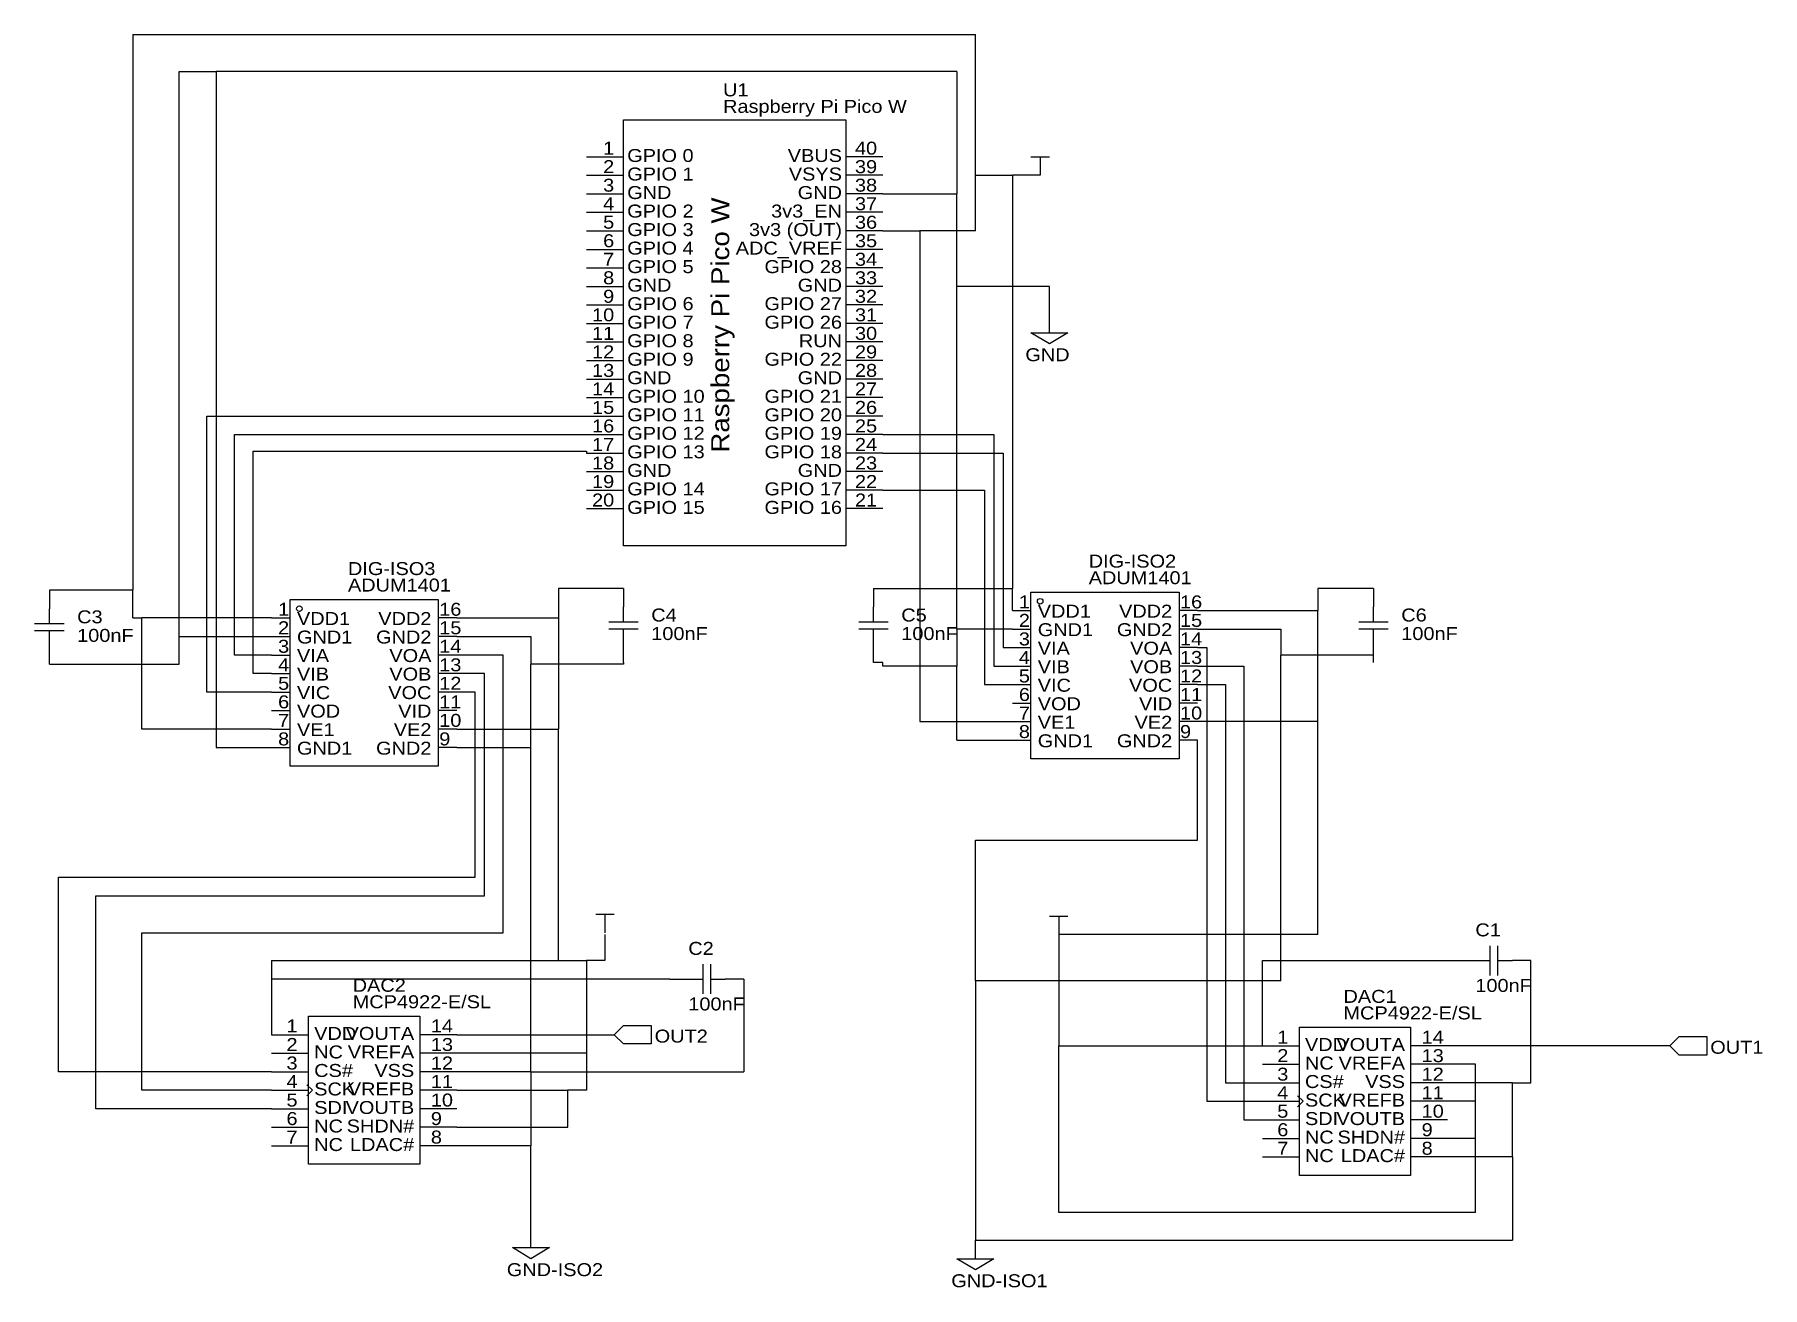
# Model space of a CAD drawing. Header units: millimetres. Extents: x 40 to 277, y -178 to -6.
import ezdxf
from ezdxf.enums import TextEntityAlignment as Align

# ---------------------------------------------------------------- set-up
doc = ezdxf.new("R2010")
doc.units = ezdxf.units.MM
doc.header["$MEASUREMENT"] = 0
doc.styles.get("Standard").update_dxf_attribs({"font": 'arial.ttf'})

msp = doc.modelspace()

# ---------------------------------------------------------------- texts
at = {"color": 1, "true_color": 0x000080, "width": 1.1}
for s, p in [('U1', (134.31, -15.36)), ('Raspberry Pi Pico W', (134.31, -17.62)), ('GND', (175.77, -51.68)), ('DIG-ISO2', (184.46, -79.99)), ('DIG-ISO3', (82.86, -81.01)), ('ADUM1401', (184.46, -82.26)), ('ADUM1401', (82.86, -83.27)), ('DAC2', (83.51, -138.16)), ('DAC1', (219.4, -139.68)), ('MCP4922-E/SL', (83.51, -140.42)), ('MCP4922-E/SL', (219.4, -141.95)), ('OUT2', (124.93, -145.13)), ('OUT1', (269.71, -146.66)), ('GND-ISO2', (104.65, -177.16)), ('GND-ISO1', (165.61, -178.68))]:
    msp.add_text(s, height=1.778, dxfattribs=at).set_placement(p, align=Align.BOTTOM_LEFT)
at = {"color": 1, "true_color": 0x000000, "width": 1.1}
for s, height, p in [('1', 1.78, (119.38, -23.35)), ('2', 1.78, (119.38, -25.89)), ('VBUS', 1.778, (150.62, -24.36)), ('VSYS', 1.778, (150.62, -26.9)), ('3', 1.78, (119.38, -28.43)), ('GND', 1.778, (150.62, -29.44)), ('4', 1.78, (119.38, -30.97)), ('3v3_EN', 1.778, (150.62, -31.98)), ('5', 1.78, (119.38, -33.51)), ('3v3 (OUT)', 1.778, (150.62, -34.52)), ('6', 1.78, (119.38, -36.05)), ('ADC_VREF', 1.778, (150.62, -37.06)), ('7', 1.78, (119.38, -38.59)), ('GPIO 28', 1.778, (150.62, -39.6)), ('8', 1.78, (119.38, -41.13)), ('GND', 1.778, (150.62, -42.14)), ('9', 1.78, (119.38, -43.67)), ('GPIO 27', 1.778, (150.62, -44.68)), ('10', 1.778, (119.38, -46.21)), ('GPIO 26', 1.778, (150.62, -47.22)), ('11', 1.778, (119.38, -48.75)), ('12', 1.778, (119.38, -51.29)), ('RUN', 1.778, (150.62, -49.76)), ('13', 1.778, (119.38, -53.83)), ('GPIO 22', 1.778, (150.62, -52.3)), ('14', 1.778, (119.38, -56.37)), ('GND', 1.778, (150.62, -54.84)), ('15', 1.778, (119.38, -58.91)), ('GPIO 21', 1.778, (150.62, -57.38)), ('16', 1.778, (119.38, -61.45)), ('GPIO 20', 1.778, (150.62, -59.92)), ('GPIO 19', 1.778, (150.62, -62.46)), ('17', 1.778, (119.38, -63.99)), ('GPIO 18', 1.778, (150.62, -65)), ('18', 1.778, (119.38, -66.53)), ('GND', 1.778, (150.62, -67.54)), ('19', 1.778, (119.38, -69.07)), ('GPIO 17', 1.778, (150.62, -70.08)), ('20', 1.778, (119.38, -71.61)), ('GPIO 16', 1.778, (150.62, -72.62)), ('1', 1.78, (74.8, -86.59)), ('1', 1.78, (176.4, -85.58)), ('VDD2', 1.778, (195.91, -86.85)), ('2', 1.78, (74.8, -89.13)), ('VDD2', 1.778, (94.31, -87.86)), ('2', 1.78, (176.4, -88.12)), ('GND2', 1.778, (195.91, -89.39)), ('3', 1.78, (74.8, -91.67)), ('GND2', 1.778, (94.31, -90.4)), ('3', 1.78, (176.4, -90.66)), ('VOA', 1.778, (195.91, -91.93)), ('4', 1.78, (74.8, -94.21)), ('VOA', 1.778, (94.31, -92.94)), ('4', 1.78, (176.4, -93.2)), ('VOB', 1.778, (195.91, -94.47)), ('5', 1.78, (74.8, -96.75)), ('VOB', 1.778, (94.31, -95.48)), ('5', 1.78, (176.4, -95.74)), ('VOC', 1.778, (195.91, -97.01)), ('6', 1.78, (74.8, -99.29)), ('VOC', 1.778, (94.31, -98.02)), ('6', 1.78, (176.4, -98.28)), ('7', 1.78, (74.8, -101.83)), ('VID', 1.778, (94.31, -100.56)), ('7', 1.78, (176.4, -100.82)), ('VID', 1.778, (195.91, -99.55)), ('VE2', 1.778, (94.31, -103.1)), ('8', 1.78, (176.4, -103.36)), ('VE2', 1.778, (195.91, -102.09)), ('8', 1.78, (74.8, -104.37)), ('GND2', 1.778, (94.31, -105.64)), ('GND2', 1.778, (195.91, -104.63)), ('1', 1.78, (75.95, -143.74)), ('2', 1.78, (75.95, -146.28)), ('VOUTA', 1.778, (91.95, -144.76)), ('1', 1.78, (211.84, -145.27)), ('VOUTA', 1.778, (227.84, -146.28)), ('3', 1.78, (75.95, -148.82)), ('VREFA', 1.778, (91.95, -147.3)), ('2', 1.78, (211.84, -147.81)), ('VREFA', 1.778, (227.84, -148.82)), ('4', 1.78, (75.95, -151.36)), ('VSS', 1.778, (91.95, -149.84)), ('3', 1.78, (211.84, -150.35)), ('VSS', 1.778, (227.84, -151.36)), ('5', 1.78, (75.95, -153.9)), ('VREFB', 1.778, (91.95, -152.38)), ('4', 1.78, (211.84, -152.89)), ('VREFB', 1.778, (227.84, -153.9)), ('VOUTB', 1.778, (91.95, -154.92)), ('5', 1.78, (211.84, -155.43)), ('6', 1.78, (75.95, -156.44)), ('SHDN#', 1.778, (91.95, -157.46)), ('6', 1.78, (211.84, -157.97)), ('VOUTB', 1.778, (227.84, -156.44)), ('7', 1.78, (75.95, -158.98)), ('LDAC#', 1.778, (91.95, -160)), ('7', 1.78, (211.84, -160.51)), ('SHDN#', 1.778, (227.84, -158.98)), ('LDAC#', 1.778, (227.84, -161.52))]:
    msp.add_text(s, height=height, dxfattribs=at).set_placement(p, align=Align.BOTTOM_RIGHT)
for s, height, p in [('40', 1.778, (152.4, -23.35)), ('GPIO 0', 1.778, (121.16, -24.36)), ('39', 1.778, (152.4, -25.89)), ('GPIO 1', 1.778, (121.16, -26.9)), ('GND', 1.778, (121.16, -29.44)), ('38', 1.778, (152.4, -28.43)), ('GPIO 2', 1.778, (121.16, -31.98)), ('37', 1.778, (152.4, -30.97)), ('GPIO 3', 1.778, (121.16, -34.52)), ('36', 1.778, (152.4, -33.51)), ('GPIO 4', 1.778, (121.16, -37.06)), ('35', 1.778, (152.4, -36.05)), ('GPIO 5', 1.778, (121.16, -39.6)), ('34', 1.778, (152.4, -38.59)), ('GND', 1.778, (121.16, -42.14)), ('33', 1.778, (152.4, -41.13)), ('GPIO 6', 1.778, (121.16, -44.68)), ('32', 1.778, (152.4, -43.67)), ('GPIO 7', 1.778, (121.16, -47.22)), ('31', 1.778, (152.4, -46.21)), ('30', 1.778, (152.4, -48.75)), ('GPIO 8', 1.778, (121.16, -49.76)), ('29', 1.778, (152.4, -51.29)), ('GPIO 9', 1.778, (121.16, -52.3)), ('28', 1.778, (152.4, -53.83)), ('GND', 1.778, (121.16, -54.84)), ('27', 1.778, (152.4, -56.37)), ('GPIO 10', 1.778, (121.16, -57.38)), ('26', 1.778, (152.4, -58.91)), ('GPIO 11', 1.778, (121.16, -59.92)), ('25', 1.778, (152.4, -61.45)), ('GPIO 12', 1.778, (121.16, -62.46)), ('GPIO 13', 1.778, (121.16, -65)), ('24', 1.778, (152.4, -63.99)), ('GND', 1.778, (121.16, -67.54)), ('23', 1.778, (152.4, -66.53)), ('GPIO 14', 1.778, (121.16, -70.08)), ('22', 1.778, (152.4, -69.07)), ('GPIO 15', 1.778, (121.16, -72.62)), ('21', 1.778, (152.4, -71.61)), ('16', 1.778, (95.38, -86.59)), ('VDD1', 1.778, (177.47, -86.85)), ('16', 1.778, (196.98, -85.58)), ('VDD1', 1.778, (75.87, -87.86)), ('15', 1.778, (95.38, -89.13)), ('GND1', 1.778, (177.47, -89.39)), ('15', 1.778, (196.98, -88.12)), ('GND1', 1.778, (75.87, -90.4)), ('14', 1.778, (95.38, -91.67)), ('VIA', 1.778, (177.47, -91.93)), ('14', 1.778, (196.98, -90.66)), ('VIA', 1.778, (75.87, -92.94)), ('13', 1.778, (95.38, -94.21)), ('VIB', 1.778, (177.47, -94.47)), ('13', 1.778, (196.98, -93.2)), ('VIB', 1.778, (75.87, -95.48)), ('12', 1.778, (95.38, -96.75)), ('VIC', 1.778, (177.47, -97.01)), ('12', 1.778, (196.98, -95.74)), ('VIC', 1.778, (75.87, -98.02)), ('11', 1.778, (95.38, -99.29)), ('11', 1.778, (196.98, -98.28)), ('VOD', 1.778, (75.87, -100.56)), ('10', 1.778, (95.38, -101.83)), ('VOD', 1.778, (177.47, -99.55)), ('10', 1.778, (196.98, -100.82)), ('VE1', 1.778, (75.87, -103.1)), ('VE1', 1.778, (177.47, -102.09)), ('9', 1.78, (196.98, -103.36)), ('GND1', 1.778, (75.87, -105.64)), ('9', 1.78, (95.38, -104.37)), ('GND1', 1.778, (177.47, -104.63)), ('14', 1.778, (94.23, -143.74)), ('VDD', 1.778, (78.23, -144.76)), ('13', 1.778, (94.23, -146.28)), ('VDD', 1.778, (214.12, -146.28)), ('14', 1.778, (230.12, -145.27)), ('NC', 1.778, (78.23, -147.3)), ('12', 1.778, (94.23, -148.82)), ('NC', 1.778, (214.12, -148.82)), ('13', 1.778, (230.12, -147.81)), ('CS#', 1.778, (78.23, -149.84)), ('11', 1.778, (94.23, -151.36)), ('CS#', 1.778, (214.12, -151.36)), ('12', 1.778, (230.12, -150.35)), ('SCK', 1.778, (78.23, -152.38)), ('10', 1.778, (94.23, -153.9)), ('SCK', 1.778, (214.12, -153.9)), ('11', 1.778, (230.12, -152.89)), ('SDI', 1.778, (78.23, -154.92)), ('10', 1.778, (230.12, -155.43)), ('NC', 1.778, (78.23, -157.46)), ('9', 1.78, (94.23, -156.44)), ('SDI', 1.778, (214.12, -156.44)), ('9', 1.78, (230.12, -157.97)), ('NC', 1.778, (78.23, -160)), ('8', 1.78, (94.23, -158.98)), ('NC', 1.778, (214.12, -158.98)), ('8', 1.78, (230.12, -160.51)), ('NC', 1.778, (214.12, -161.52))]:
    msp.add_text(s, height=height, dxfattribs=at).set_placement(p, align=Align.BOTTOM_LEFT)
msp.add_text('Raspberry Pi Pico W', height=2.4694, rotation=90, dxfattribs=at).set_placement((135.89, -28.69), align=Align.BOTTOM_RIGHT)
at = {"color": 1, "true_color": 0x0000ff, "width": 1.1}
for s, p in [('C3', (45.72, -87.63)), ('C4', (124.46, -87.38)), ('C5', (158.75, -87.38)), ('C6', (227.33, -87.38)), ('100nF', (124.46, -89.92)), ('100nF', (158.75, -89.92)), ('100nF', (227.33, -89.92)), ('100nF', (45.72, -90.17)), ('C1', (237.49, -130.56)), ('C2', (129.54, -133.1)), ('100nF', (237.49, -138.18)), ('100nF', (129.54, -140.72))]:
    msp.add_text(s, height=1.778, dxfattribs=at).set_placement(p, align=Align.BOTTOM_LEFT)

# ---------------------------------------------------------------- linework, layer by layer
at = {"color": 1, "true_color": 0x008800}
for points in [[(53.34, -6.35), (168.91, -6.35)], [(53.34, -6.35), (53.34, -82.55)], [(168.91, -25.65), (168.91, -6.35)], [(59.69, -11.43), (64.77, -11.43)], [(59.69, -88.9), (59.69, -11.43)], [(166.37, -11.43), (64.77, -11.43)], [(64.77, -11.43), (64.77, -104.14)], [(166.37, -11.43), (166.37, -28.19)], [(168.91, -25.65), (173.99, -25.65)], [(168.91, -33.27), (168.91, -25.65)], [(177.8, -25.65), (173.99, -25.65)], [(173.99, -25.65), (173.99, -82.3)], [(156.21, -28.19), (166.37, -28.19)], [(166.37, -40.89), (166.37, -28.19)], [(156.21, -33.27), (161.29, -33.27)], [(168.91, -33.27), (161.29, -33.27)], [(161.29, -33.27), (161.29, -100.58)], [(179.07, -40.89), (166.37, -40.89)], [(166.37, -87.88), (166.37, -40.89)], [(179.07, -44.7), (179.07, -40.89)], [(63.5, -58.67), (115.57, -58.67)], [(63.5, -96.52), (63.5, -58.67)], [(67.31, -91.44), (67.31, -61.21)], [(67.31, -61.21), (115.57, -61.21)], [(156.21, -61.21), (171.45, -61.21)], [(171.45, -61.21), (171.45, -92.96)], [(69.85, -63.5), (115.57, -63.5)], [(69.85, -93.98), (69.85, -63.5)], [(115.57, -63.5), (115.57, -63.75)], [(156.21, -63.75), (172.72, -63.75)], [(172.72, -63.75), (172.72, -90.42)], [(156.21, -68.83), (170.18, -68.83)], [(170.18, -68.83), (170.18, -95.5)], [(53.34, -82.55), (41.91, -82.55)], [(53.34, -86.36), (53.34, -82.55)], [(111.76, -82.3), (111.76, -86.36)], [(120.65, -82.3), (111.76, -82.3)], [(154.94, -82.3), (173.99, -82.3)], [(173.99, -85.34), (173.99, -82.3)], [(215.9, -82.3), (215.9, -85.34)], [(223.52, -82.3), (215.9, -82.3)], [(53.34, -86.36), (54.61, -86.36)], [(54.61, -101.6), (54.61, -86.36)], [(72.39, -86.36), (54.61, -86.36)], [(97.79, -86.36), (111.76, -86.36)], [(111.76, -86.36), (111.76, -101.6)], [(199.39, -85.34), (215.9, -85.34)], [(215.9, -100.58), (215.9, -85.34)], [(59.69, -88.9), (72.39, -88.9)], [(59.69, -92.71), (59.69, -88.9)], [(97.79, -88.9), (107.95, -88.9)], [(107.95, -88.9), (107.95, -92.71)], [(173.99, -87.88), (166.37, -87.88)], [(166.37, -87.88), (166.37, -92.96)], [(199.39, -87.88), (210.82, -87.88)], [(210.82, -87.88), (210.82, -91.44)], [(72.39, -91.44), (67.31, -91.44)], [(104.14, -91.44), (97.79, -91.44)], [(104.14, -129.54), (104.14, -91.44)], [(172.72, -90.42), (173.99, -90.42)], [(199.39, -90.42), (200.66, -90.42)], [(200.66, -90.42), (200.66, -152.65)], [(223.52, -91.44), (210.82, -91.44)], [(210.82, -136.14), (210.82, -91.44)], [(223.52, -92.46), (223.52, -91.44)], [(41.91, -92.71), (59.69, -92.71)], [(72.39, -93.98), (69.85, -93.98)], [(101.6, -93.98), (97.79, -93.98)], [(101.6, -124.46), (101.6, -93.98)], [(120.65, -92.71), (107.95, -92.71)], [(107.95, -104.14), (107.95, -92.71)], [(120.65, -92.46), (120.65, -92.71)], [(156.21, -92.46), (154.94, -92.46)], [(156.21, -92.96), (156.21, -92.46)], [(166.37, -92.96), (156.21, -92.96)], [(166.37, -103.12), (166.37, -92.96)], [(171.45, -92.96), (173.99, -92.96)], [(199.39, -92.96), (205.74, -92.96)], [(205.74, -92.96), (205.74, -155.19)], [(72.39, -96.52), (63.5, -96.52)], [(100.33, -96.52), (97.79, -96.52)], [(100.33, -121.92), (100.33, -96.52)], [(170.18, -95.5), (173.99, -95.5)], [(199.39, -95.5), (203.2, -95.5)], [(203.2, -95.5), (203.2, -150.11)], [(72.39, -101.6), (54.61, -101.6)], [(97.79, -101.6), (111.76, -101.6)], [(111.76, -133.35), (111.76, -101.6)], [(161.29, -100.58), (173.99, -100.58)], [(215.9, -100.58), (199.39, -100.58)], [(215.9, -129.79), (215.9, -100.58)], [(64.77, -104.14), (72.39, -104.14)], [(97.79, -104.14), (107.95, -104.14)], [(107.95, -148.59), (107.95, -104.14)], [(166.37, -103.12), (173.99, -103.12)], [(199.39, -116.84), (199.39, -103.12)], [(168.91, -136.14), (168.91, -116.84)], [(168.91, -116.84), (199.39, -116.84)], [(43.18, -121.92), (100.33, -121.92)], [(43.18, -148.59), (43.18, -121.92)], [(48.26, -153.67), (48.26, -124.46)], [(48.26, -124.46), (101.6, -124.46)], [(54.61, -151.13), (54.61, -129.54)], [(54.61, -129.54), (104.14, -129.54)], [(118.11, -129.79), (118.11, -133.35)], [(215.9, -129.79), (180.34, -129.79)], [(180.34, -129.79), (180.34, -145.03)], [(72.39, -133.35), (111.76, -133.35)], [(72.39, -133.35), (72.39, -135.89)], [(111.76, -133.35), (115.57, -133.35)], [(118.11, -133.35), (115.57, -133.35)], [(115.57, -133.35), (115.57, -146.05)], [(208.28, -145.03), (208.28, -133.35)], [(208.28, -133.35), (234.95, -133.35)], [(245.11, -150.11), (245.11, -133.35)], [(127, -135.89), (72.39, -135.89)], [(72.39, -135.89), (72.39, -143.51)], [(137.16, -135.89), (137.16, -148.59)], [(210.82, -136.14), (168.91, -136.14)], [(168.91, -136.14), (168.91, -171.7)], [(97.79, -143.51), (119.38, -143.51)], [(115.57, -146.05), (97.79, -146.05)], [(115.57, -146.05), (115.57, -151.13)], [(180.34, -145.03), (208.28, -145.03)], [(180.34, -167.89), (180.34, -145.03)], [(264.16, -145.03), (233.68, -145.03)], [(72.39, -148.59), (43.18, -148.59)], [(107.95, -148.59), (97.79, -148.59)], [(107.95, -148.59), (137.16, -148.59)], [(107.95, -148.59), (107.95, -158.75)], [(237.49, -147.57), (233.68, -147.57)], [(237.49, -152.65), (237.49, -147.57)], [(72.39, -151.13), (54.61, -151.13)], [(97.79, -151.13), (113.03, -151.13)], [(115.57, -151.13), (113.03, -151.13)], [(113.03, -156.21), (113.03, -151.13)], [(203.2, -150.11), (208.28, -150.11)], [(242.57, -150.11), (233.68, -150.11)], [(242.57, -150.11), (245.11, -150.11)], [(242.57, -160.27), (242.57, -150.11)], [(72.39, -153.67), (48.26, -153.67)], [(200.66, -152.65), (208.28, -152.65)], [(237.49, -152.65), (233.68, -152.65)], [(237.49, -157.73), (237.49, -152.65)], [(97.79, -156.21), (113.03, -156.21)], [(205.74, -155.19), (208.28, -155.19)], [(107.95, -158.75), (97.79, -158.75)], [(107.95, -170.18), (107.95, -158.75)], [(237.49, -157.73), (233.68, -157.73)], [(237.49, -167.89), (237.49, -157.73)], [(242.57, -160.27), (233.68, -160.27)], [(242.57, -160.27), (242.57, -171.7)], [(237.49, -167.89), (180.34, -167.89)], [(168.91, -171.7), (242.57, -171.7)]]:
    msp.add_lwpolyline(points, dxfattribs=at)
at = {"color": 1, "true_color": 0xa00000}
for points in [[(120.65, -18.03), (151.13, -18.03), (151.13, -76.45), (120.65, -76.45)], [(179.07, -47.24), (181.61, -47.24), (179.07, -48.77), (176.53, -47.24)], [(176.53, -82.8), (196.85, -82.8), (196.85, -105.66), (176.53, -105.66)], [(74.93, -83.82), (95.25, -83.82), (95.25, -106.68), (74.93, -106.68)], [(77.47, -140.97), (92.71, -140.97), (92.71, -161.29), (77.47, -161.29)], [(119.38, -143.51), (120.65, -142.24), (124.46, -142.24), (124.46, -144.78), (120.65, -144.78)], [(213.36, -142.49), (228.6, -142.49), (228.6, -162.81), (213.36, -162.81)], [(264.16, -145.03), (265.43, -143.76), (269.24, -143.76), (269.24, -146.3), (265.43, -146.3)], [(107.95, -172.72), (110.49, -172.72), (107.95, -174.24), (105.41, -172.72)], [(168.91, -174.24), (171.45, -174.24), (168.91, -175.77), (166.37, -174.24)]]:
    msp.add_lwpolyline(points, close=True, dxfattribs=at)
at = {"color": 1, "true_color": 0x880000}
for points in [[(115.57, -23.11), (120.65, -23.11)], [(156.21, -23.11), (151.13, -23.11)], [(115.57, -25.65), (120.65, -25.65)], [(156.21, -25.65), (151.13, -25.65)], [(115.57, -28.19), (120.65, -28.19)], [(156.21, -28.19), (151.13, -28.19)], [(115.57, -30.73), (120.65, -30.73)], [(156.21, -30.73), (151.13, -30.73)], [(115.57, -33.27), (120.65, -33.27)], [(156.21, -33.27), (151.13, -33.27)], [(115.57, -35.81), (120.65, -35.81)], [(156.21, -35.81), (151.13, -35.81)], [(115.57, -38.35), (120.65, -38.35)], [(156.21, -38.35), (151.13, -38.35)], [(115.57, -40.89), (120.65, -40.89)], [(156.21, -40.89), (151.13, -40.89)], [(115.57, -43.43), (120.65, -43.43)], [(156.21, -43.43), (151.13, -43.43)], [(115.57, -45.97), (120.65, -45.97)], [(156.21, -45.97), (151.13, -45.97)], [(115.57, -48.51), (120.65, -48.51)], [(156.21, -48.51), (151.13, -48.51)], [(115.57, -51.05), (120.65, -51.05)], [(156.21, -51.05), (151.13, -51.05)], [(115.57, -53.59), (120.65, -53.59)], [(156.21, -53.59), (151.13, -53.59)], [(115.57, -56.13), (120.65, -56.13)], [(156.21, -56.13), (151.13, -56.13)], [(115.57, -58.67), (120.65, -58.67)], [(156.21, -58.67), (151.13, -58.67)], [(115.57, -61.21), (120.65, -61.21)], [(156.21, -61.21), (151.13, -61.21)], [(115.57, -63.75), (120.65, -63.75)], [(156.21, -63.75), (151.13, -63.75)], [(115.57, -66.29), (120.65, -66.29)], [(156.21, -66.29), (151.13, -66.29)], [(115.57, -68.83), (120.65, -68.83)], [(156.21, -68.83), (151.13, -68.83)], [(115.57, -71.37), (120.65, -71.37)], [(156.21, -71.37), (151.13, -71.37)], [(41.91, -82.55), (41.91, -85.09)], [(120.65, -82.3), (120.65, -84.84)], [(154.94, -82.3), (154.94, -84.84)], [(223.52, -82.3), (223.52, -84.84)], [(72.39, -86.36), (74.93, -86.36)], [(97.79, -86.36), (95.25, -86.36)], [(173.99, -85.34), (176.53, -85.34)], [(199.39, -85.34), (196.85, -85.34)], [(72.39, -88.9), (74.93, -88.9)], [(97.79, -88.9), (95.25, -88.9)], [(120.65, -92.46), (120.65, -89.92)], [(154.94, -92.46), (154.94, -89.92)], [(173.99, -87.88), (176.53, -87.88)], [(199.39, -87.88), (196.85, -87.88)], [(223.52, -92.46), (223.52, -89.92)], [(41.91, -92.71), (41.91, -90.17)], [(72.39, -91.44), (74.93, -91.44)], [(97.79, -91.44), (95.25, -91.44)], [(173.99, -90.42), (176.53, -90.42)], [(199.39, -90.42), (196.85, -90.42)], [(72.39, -93.98), (74.93, -93.98)], [(97.79, -93.98), (95.25, -93.98)], [(173.99, -92.96), (176.53, -92.96)], [(199.39, -92.96), (196.85, -92.96)], [(72.39, -96.52), (74.93, -96.52)], [(97.79, -96.52), (95.25, -96.52)], [(173.99, -95.5), (176.53, -95.5)], [(199.39, -95.5), (196.85, -95.5)], [(72.39, -99.06), (74.93, -99.06)], [(97.79, -99.06), (95.25, -99.06)], [(173.99, -98.04), (176.53, -98.04)], [(199.39, -98.04), (196.85, -98.04)], [(72.39, -101.6), (74.93, -101.6)], [(97.79, -101.6), (95.25, -101.6)], [(173.99, -100.58), (176.53, -100.58)], [(199.39, -100.58), (196.85, -100.58)], [(72.39, -104.14), (74.93, -104.14)], [(97.79, -104.14), (95.25, -104.14)], [(173.99, -103.12), (176.53, -103.12)], [(199.39, -103.12), (196.85, -103.12)], [(234.95, -133.35), (237.49, -133.35)], [(245.11, -133.35), (242.57, -133.35)], [(127, -135.89), (129.54, -135.89)], [(137.16, -135.89), (134.62, -135.89)], [(72.39, -143.51), (77.47, -143.51)], [(97.79, -143.51), (92.71, -143.51)], [(72.39, -146.05), (77.47, -146.05)], [(97.79, -146.05), (92.71, -146.05)], [(208.28, -145.03), (213.36, -145.03)], [(233.68, -145.03), (228.6, -145.03)], [(72.39, -148.59), (77.47, -148.59)], [(97.79, -148.59), (92.71, -148.59)], [(208.28, -147.57), (213.36, -147.57)], [(233.68, -147.57), (228.6, -147.57)], [(72.39, -151.13), (77.47, -151.13)], [(77.98, -151.13), (77.22, -150.37)], [(77.98, -151.13), (77.22, -151.89)], [(97.79, -151.13), (92.71, -151.13)], [(208.28, -150.11), (213.36, -150.11)], [(233.68, -150.11), (228.6, -150.11)], [(72.39, -153.67), (77.47, -153.67)], [(97.79, -153.67), (92.71, -153.67)], [(208.28, -152.65), (213.36, -152.65)], [(213.87, -152.65), (213.11, -151.89)], [(213.87, -152.65), (213.11, -153.42)], [(233.68, -152.65), (228.6, -152.65)], [(72.39, -156.21), (77.47, -156.21)], [(97.79, -156.21), (92.71, -156.21)], [(208.28, -155.19), (213.36, -155.19)], [(233.68, -155.19), (228.6, -155.19)], [(72.39, -158.75), (77.47, -158.75)], [(97.79, -158.75), (92.71, -158.75)], [(208.28, -157.73), (213.36, -157.73)], [(233.68, -157.73), (228.6, -157.73)], [(208.28, -160.27), (213.36, -160.27)], [(233.68, -160.27), (228.6, -160.27)]]:
    msp.add_lwpolyline(points, dxfattribs=at)
at = {"color": 1, "true_color": 0xa00000}
for points in [[(176.53, -23.11), (179.07, -23.11)], [(177.8, -23.11), (177.8, -25.65)], [(179.07, -47.24), (179.07, -44.7)], [(41.91, -87.12), (41.91, -85.09)], [(120.65, -86.87), (120.65, -84.84)], [(154.94, -86.87), (154.94, -84.84)], [(223.52, -86.87), (223.52, -84.84)], [(39.88, -87.12), (43.94, -87.12)], [(118.62, -86.87), (122.68, -86.87)], [(152.91, -86.87), (156.97, -86.87)], [(221.49, -86.87), (225.55, -86.87)], [(43.94, -88.14), (39.88, -88.14)], [(41.91, -90.17), (41.91, -88.14)], [(122.68, -87.88), (118.62, -87.88)], [(120.65, -89.92), (120.65, -87.88)], [(156.97, -87.88), (152.91, -87.88)], [(154.94, -89.92), (154.94, -87.88)], [(225.55, -87.88), (221.49, -87.88)], [(223.52, -89.92), (223.52, -87.88)], [(116.84, -127), (119.38, -127)], [(118.11, -127), (118.11, -129.54)], [(179.07, -127.25), (181.61, -127.25)], [(180.34, -127.25), (180.34, -129.79)], [(239.52, -135.38), (239.52, -131.32)], [(240.54, -131.32), (240.54, -135.38)], [(131.57, -137.92), (131.57, -133.86)], [(132.59, -133.86), (132.59, -137.92)], [(237.49, -133.35), (239.52, -133.35)], [(240.54, -133.35), (242.57, -133.35)], [(129.54, -135.89), (131.57, -135.89)], [(132.59, -135.89), (134.62, -135.89)], [(107.95, -172.72), (107.95, -170.18)], [(168.91, -174.24), (168.91, -171.7)]]:
    msp.add_lwpolyline(points, dxfattribs=at)
at = {"true_color": 0x000000}
for centre in [(76.2, -85.09), (177.8, -84.07)]:
    msp.add_ellipse(centre, major_axis=(0, 0.381), ratio=1, dxfattribs=at)

msp.set_redraw_order([(e.dxf.handle, doc.entitydb.next_handle()) for e in msp.query("TEXT MTEXT ATTDEF DIMENSION ARC_DIMENSION")])  # texts and dimensions are drawn at this point

doc.saveas('drawing.dxf')
